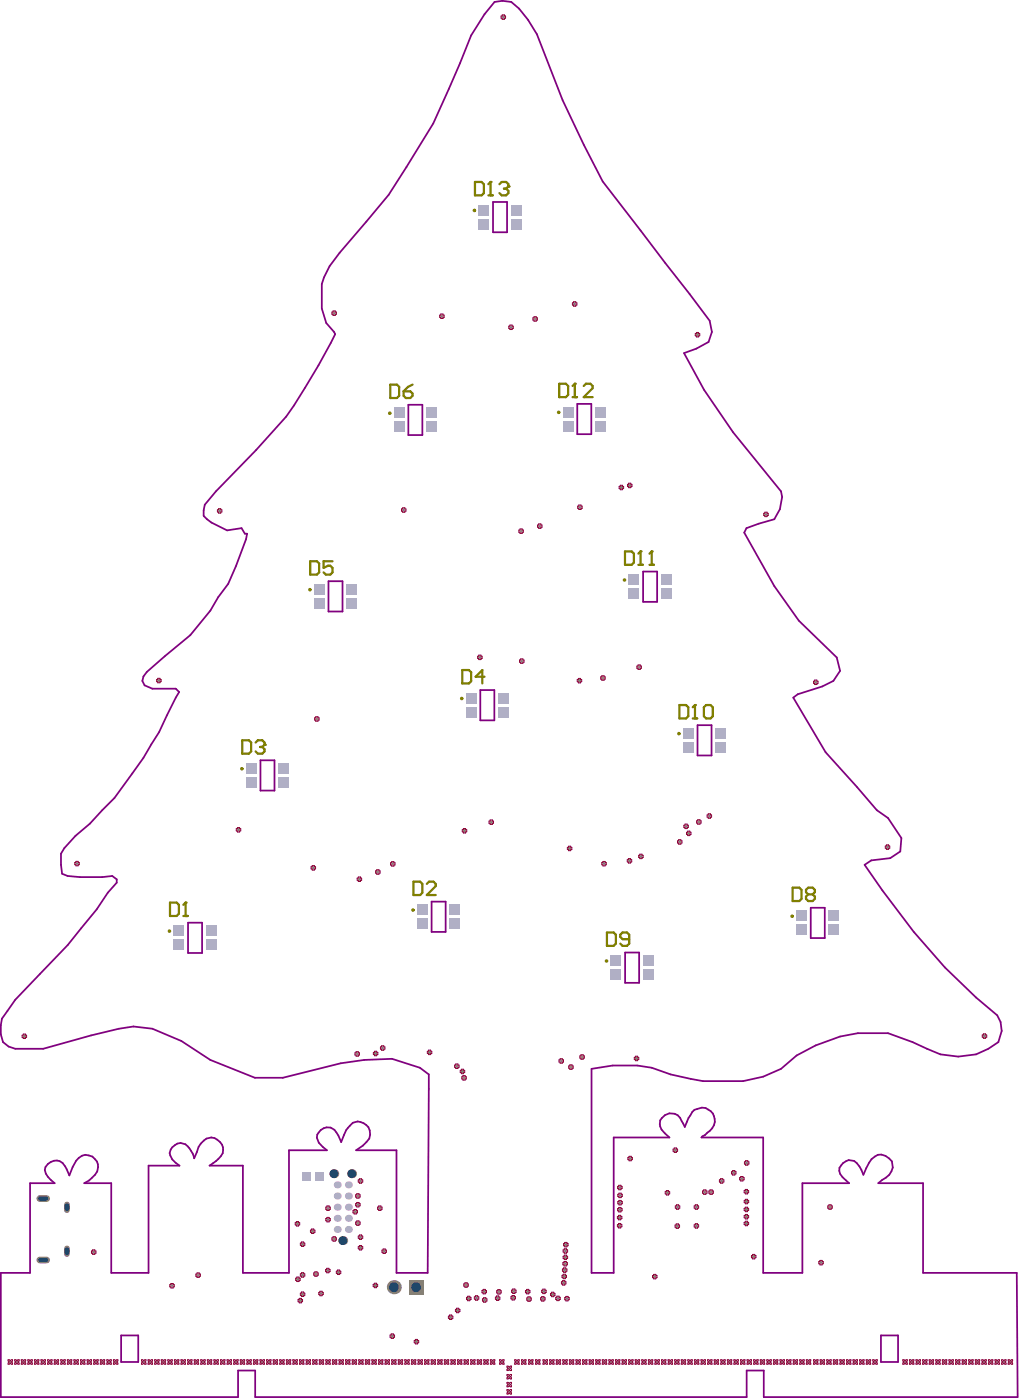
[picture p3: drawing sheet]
<svg xmlns="http://www.w3.org/2000/svg" width="387mm" height="531mm" viewBox="0 0 387 531" stroke-linecap="round" stroke-linejoin="round" font-family="sans-serif">
<g fill="none" stroke="#800080" stroke-width=".67">
<path d="M187.5 .7l2.9-.4 3.4 .4 3 2.6 3.3 4.2 3.4 5.5 9.7 24.9 8.1 17 7.2 13.9 40.5 52.9 .9 4.2-1.3 3.8-4.7 2.5-4.6 1.7 7.6 14 11 16 18.2 22.4 .4 2.2-.9 4.6-2.1 3.8-5.9 1.7-4.6 1.7-.9 1.7 11.4 20.3 9.3 13.1 14.4 13.9 1.2 5.1-2.5 3.8-4.2 2.1-9.3 3-1.7 1.3 12.3 20.7 19.4 22 4.2 2.9 5.1 7.6-.4 5.1-3.8 2.5-7.2 .9-2.6 1.7a260.3 260.3 0 0 0 42.3 50.3l8 6.8 1.3 2.5 .4 3.4-1.3 4.2a23.5 23.5 0 0 1-27 2.5l-5.5-2.5-9.3-3.4h-11.4l-6.8 1.3-9.2 3.4-7.2 3.8-5.9 5.1-6.8 2.9-7.6 1.7h-15.2l-12.3-2.5a45.9 45.9 0 0 0-30-2.1v77.3h8.4v-51.3h21.2l-1.8-1.6a4.1 4.1 0 0 1-1.8-4.4 4.1 4.1 0 0 1 3.6-3.2 4.1 4.1 0 0 1 4.6 3l1.2 2.2 1.4-3.4 .7-1a4.9 4.9 0 0 1 7.9-1.4 4.9 4.9 0 0 1-1.5 7.9l-2.2 1.9h23.4v51.3h14.9v-34h17.7a8.7 8.7 0 0 1-3.8-4.7 4 4 0 0 1 3.2-3.8 4 4 0 0 1 4.5 2.2l1.5 3.1a12.1 12.1 0 0 1 5.5-7.6 5.5 5.5 0 0 1 5.3 2.5 5.7 5.7 0 0 1-3.8 7.1l-1.4 1.2h17v34h35.5l.3 47.1h-96.2v-10h-6.5v10h-186.3v-10h-6.5v10h-89.9v-47.1h11.1v-34h9.3a8.3 8.3 0 0 1-3.7-5 4.2 4.2 0 0 1 4-3.6 4.2 4.2 0 0 1 4.3 3.3l1 2.4 1.2-3.2a6.5 6.5 0 0 1 4.9-4.7 4.6 4.6 0 0 1 4.7 3.4 4.6 4.6 0 0 1-2.2 5.3l-1.1 1.1-1.9 1h10.3v34h14.1v-40.6h11.7a6.7 6.7 0 0 1-3.7-4.8 4.1 4.1 0 0 1 3.7-3.8 4.1 4.1 0 0 1 4.4 2.9l1.2 2.9 1-2.4a6.8 6.8 0 0 1 5.5-5.5 4.5 4.5 0 0 1 4.2 3.1 4.5 4.5 0 0 1-1.5 5l-3.4 2.6h12.7v40.6h17.4v-46.5h14.4l-1.6-1.3a3.9 3.9 0 0 1-1-6.1 3.9 3.9 0 0 1 6.2 .7l1.8 3.6 1.1-2.7a10.9 10.9 0 0 1 3.3-4.6 4.5 4.5 0 0 1 5.7 1.5 4.5 4.5 0 0 1-.5 5.8l-1.3 1.4-2.6 1.7h15.3v46.5h11.8l.4-75.2-3.3-2.6-10.6-3.4-10.6 .5-8.8 1.2-22 5.5h-10.6l-16.9-6.7-11-7.2-10.9-4.7-7.2-.8-5.5 .8-10.6 2.6-18.1 5h-10.6l-2.5-.8-2.2-1.7-.8-3v-3.3l.4-2.6 5.1-7.2 19.9-20.7 10.9-13.5 4.3-6.4 3.3-3.8v-1.2l-1.6-1.3-3.9 .4h-8.4l-4.6-.4-2.2-.8-.4-3.4v-4.2l1.3-2.2 4.2-4.6 5.5-4.7 9.3-9.7 11-15.2 5.9-9.7 7.6-15.3-1.3-1.2h-8.8l-3-1.3-.8-1.7 .4-1.7 1.2-1.7 16.5-13.9 7.6-9.3 3-5.1 3.8-5.1 2.9-6.7 3.9-10.2 .4-2.1h-.9l-1.2-2.1-5.5 .8-5.9-2.9-3-2.6v-2.1l.4-2.1 4.2-5.1 15.3-15.6 11.4-12.7a273.2 273.2 0 0 0 18.6-31.3l-.5-.8-2.9-3.4-1.7-5.5v-9.3l.8-2.5 2.1-4.3 3.8-5 18.6-22 6.8-10.6 10.1-16.5 10.2-22.8 4.2-10.6 5.1-8zM186.9 76.6h5.3v11.5h-5.3zM154.8 153.5h5.3v11.5h-5.3zM218.8 153.2h5.3v11.5h-5.3zM243.8 216.8h5.3v11.4h-5.3zM124.5 220.4h5.3v11.5h-5.3zM182.1 261.7h5.3v11.5h-5.3zM264.4 275h5.3v11.5h-5.3zM98.7 288.3h5.4v11.5h-5.4zM71.3 349.9h5.3v11.5h-5.3zM163.6 341.9h5.3v11.5h-5.3zM307.3 344.3h5.3v11.4h-5.3z"/>
<path d="M237 361.2h5.3v11.5h-5.3zM45.9 506.4h6.5v10.1h-6.5zM333.9 506.4h6.5v10.1h-6.5z"/>
</g>
<g fill="none" stroke="#808080" stroke-width=".42">
<path d="M190.3 6.5h1M190.8 6v1M126.2 118.8h1M126.7 118.3v1M167 119.9h1M167.5 119.4v1M217.3 115.3h1M217.8 114.8v1M193.2 124.1h1M193.7 123.6v1M202.4 121h1M202.9 120.5v1"/>
<path d="M263.9 126.9h1M264.4 126.4v1M82.8 193.8h1M83.3 193.3v1M152.5 193.4h1M153 192.9v1M204.1 199.5h1M204.6 199v1M219.3 192.4h1M219.8 191.9v1M235 184.9h1M235.5 184.4v1"/>
<path d="M238.2 184.1h1M238.7 183.6v1M289.9 195.1h.9M290.4 194.6v1M197 201.4h1M197.5 200.9v1M59.7 258.1h1M60.2 257.6v1M181.4 249.3h1M181.9 248.8v1M197.3 250.7h1M197.8 250.2v1"/>
<path d="M219.2 258.1h1M219.7 257.6v1M228.1 257.1h1M228.6 256.6v1M241.8 253h1M242.3 252.5v1M308.7 258.8h1M309.2 258.3v1M119.6 272.7h1M120.1 272.2v1M89.9 314.7h1M90.4 314.2v1"/>
<path d="M175.6 315h1M176.1 314.5v1M185.7 311.8h1M186.2 311.3v1M257.2 319.3h1M257.7 318.8v1M259.6 313.4h1M260.1 312.9v1M260.6 316h1M261.1 315.5v1M264.4 311.7h1M264.9 311.2v1"/>
<path d="M268.4 309.5h1M268.9 309v1M28.7 327.5h1M29.2 327v1M118.3 329.1h1M118.8 328.6v1M135.7 333.4h1M136.2 332.9v1M142.7 330.7h1M143.2 330.2v1M148.4 327.6h1M148.9 327.1v1"/>
<path d="M215.4 321.8h1M215.9 321.3v1M228.5 327.5h1M229 327v1M238.1 326.5h1M238.6 326v1M242.4 324.8h1M242.9 324.3v1M335.9 321.3h1M336.4 320.8v1M8.7 393h1M9.2 392.5v1"/>
<path d="M134.9 399.7h1M135.4 399.2v1M141.9 399.5h1M142.4 399v1M144.6 397.4h1M145.1 396.9v1M162.3 399.1h1M162.8 398.6v1M372.7 392.9h1M373.2 392.4v1M172.7 404.4h1M173.2 403.9v1"/>
<path d="M174.8 406.3h1M175.3 405.8v1M175.4 408.8h1M175.9 408.3v1M212.3 402.4h1M212.8 401.9v1M215.9 404.7h1M216.4 404.2v1M220.2 400.9h1M220.7 400.4v1M240.8 401.4h1M241.3 400.9v1"/>
<path d="M238.4 439.4h1M238.9 438.9v1M255.5 436.2h1M256 435.7v1M16 454.5h.8M16.4 454.1v.9M24.9 457.9h.9M25.4 457.4v.9M123.8 458.2h1M124.3 457.7v1M125.7 445.1h1.7M126.6 444.3v1.6"/>
<path d="M132.5 445.1h1.7M133.3 444.3v1.6M134.2 459.5h1M134.7 459v1M135.2 456.9h1M135.2 453.5h1M135.7 453v1M135.7 456.4v1M136.2 447.9h1M136.7 447.4v1M143.5 458.2h1M144 457.7v1"/>
<path d="M234.5 450.3h1M234.5 458.8h1M234.5 453.3h1M234.5 456.1h1M235 449.8v1M235 458.3v1M235 452.8v1M235 455.6v1M252.5 452.3h1M253 451.8v1M256.3 457.8h1M256.8 457.3v1"/>
<path d="M263.5 457.8h1M264 457.3v1M266.6 452.1h1M267.1 451.6v1M269.1 452.1h1M269.6 451.6v1M273.1 447.8h1M273.6 447.4v.9M277.6 444.8h1M278.1 444.3v1M280.7 447h1M281.2 446.5v1"/>
<path d="M282.4 458.7h1M282.4 451.9h1M282.4 455.7h1M282.5 441h1M282.9 451.4v1M282.9 458.2v1M282.9 455.2v1M283 440.5v1M314.1 457.8h1M314.6 457.3v1M16 477.8h.8M16.4 477.4v.9"/>
<path d="M24.9 474.5h.9M25.4 474.1v.9M35 474.8h1M35.5 474.3v1M112.3 464.1h1M112.8 463.6v1M114.2 471.8h1M114.7 471.3v1M118 466.9h1M118.5 466.4v1M123.8 462.5h1M124.3 462v1"/>
<path d="M126.2 469.9h1M126.7 469.4v1M129.1 470.5h1.7M129.9 469.7v1.6M135.2 463.9h1M135.7 463.4v1M136.2 473.2h1M136.2 469.2h1M136.7 468.7v1M136.7 472.7v1M145.1 474.5h1M145.6 474v1"/>
<path d="M213.7 479.3h1M213.8 476.8h1M213.8 474.4h1M214 472h1M214.2 478.8v1M214.3 473.9v1M214.3 476.3v1M214.5 471.5v1M234.4 461.7h1M234.4 464.8h1M234.9 461.2v1M234.9 464.3v1"/>
<path d="M256.3 465h.9M256.8 464.5v1M263.5 464.9h1M264 464.4v1M282.4 464h1M282.4 461.4h1M282.9 460.9v1M282.9 463.5v1M285.2 476.6h1M285.7 476.1v1M310.7 478.8h1M311.2 478.3v1"/>
<path d="M64.7 487.6h1M65.2 487.1v1M74.6 483.6h1M75.1 483.1v1M112.4 485.2h1M112.9 484.7v1M113.3 493.2h1M113.8 492.7v1M114.2 490.8h1M114.2 483.5h1M114.7 483v1M114.7 490.3v1"/>
<path d="M119.3 483.2h1M119.8 482.7v1M121.2 490.5h1M121.7 490v1M123.8 481.8h1M124.3 481.3v1M127.8 482.5h1M128.3 482v1M141.8 487.5h1M142.3 487v1M148.4 488.2h1.8M149.3 487.2v1.9"/>
<path d="M156.8 488.2h1.9M157.7 487.2v1.9M170.3 499.6h1M170.8 499.1v1M173 497h1M173.5 496.5v1M176.2 487.3h1M176.7 486.8v1M177.2 492.4h1M177.7 491.9v1M180.2 492.2h.9M180.7 491.7v1"/>
<path d="M183.1 489.8h1M183.2 493h1M183.6 489.3v1M183.7 492.5v1M188.1 492.3h1M188.6 489.9h1M188.6 491.8v1M189.1 489.4v1M194 492.2h1M194.3 489.7h1M194.5 491.7v1M194.8 489.2v1"/>
<path d="M199.5 489.8h1M200 489.3v1M200 492.7h1M200.5 492.2v1M205.3 492.6h1M205.7 489.7h1M205.8 492.1v1M206.2 489.2v1M209 490.9h1M209.5 490.4v1M211 492.4h1M211.5 491.9v1"/>
<path d="M213.2 486.5h1M213.4 484.1h1M213.5 481.7h1M213.7 486v1M213.9 483.6v1M214 481.2v1M214.4 492.5h1M214.9 492v1M247.7 484.1h1M248.2 483.6v1M3.2 516.5h1.5M3.9 515.8v1.5"/>
<path d="M5.7 516.5h1.5M6.4 515.8v1.5M8.2 516.5h1.5M8.9 515.8v1.5M10.7 516.5h1.4M11.4 515.8v1.5M13.1 516.5h1.5M13.9 515.8v1.5M15.6 516.5h1.5M16.4 515.8v1.5M18.1 516.5h1.5M18.9 515.8v1.5"/>
<path d="M20.6 516.5h1.5M21.4 515.8v1.5M23.1 516.5h1.5M23.9 515.8v1.5M25.6 516.5h1.5M26.4 515.8v1.5M28.1 516.5h1.5M28.9 515.8v1.5M30.6 516.5h1.5M31.4 515.8v1.5M33.1 516.5h1.5M33.9 515.8v1.5"/>
<path d="M35.6 516.5h1.5M36.4 515.8v1.5M38.1 516.5h1.5M38.8 515.8v1.5M40.6 516.5h1.5M41.3 515.8v1.5M43.1 516.5h1.5M43.8 515.8v1.5M53.7 516.5h1.5M54.5 515.8v1.5M56.2 516.5h1.5M57 515.8v1.5"/>
<path d="M58.7 516.5h1.5M59.5 515.8v1.5M61.2 516.5h1.5M62 515.8v1.5M63.7 516.5h1.5M64.5 515.8v1.5M66.2 516.5h1.5M67 515.8v1.5M68.7 516.5h1.5M69.5 515.8v1.5M71.2 516.5h1.5M71.9 515.8v1.5"/>
<path d="M73.7 516.5h1.5M74.4 515.8v1.5M76.2 516.5h1.5M76.9 515.8v1.5M78.7 516.5h1.5M79.4 515.8v1.5M81.2 516.5h1.5M81.9 515.8v1.5M83.7 516.5h1.5M84.4 515.8v1.5M86.2 516.5h1.5M86.9 515.8v1.5"/>
<path d="M88.7 516.5h1.5M89.4 515.8v1.5M91.2 516.5h1.5M91.9 515.8v1.5M93.7 516.5h1.5M94.4 515.8v1.5M96.1 516.5h1.5M96.9 515.8v1.5M98.6 516.5h1.5M99.4 515.8v1.5M101.1 516.5h1.5M101.9 515.8v1.5"/>
<path d="M103.6 516.5h1.5M104.4 515.8v1.5M106.1 516.5h1.5M106.9 515.8v1.5M108.6 516.5h1.5M109.4 515.8v1.5M111.1 516.5h1.5M111.9 515.8v1.5M113.6 516.5h1.5M114.4 515.8v1.5M116.1 516.5h1.5M116.9 515.8v1.5"/>
<path d="M118.6 516.5h1.5M119.4 515.8v1.5M121.1 516.5h1.5M121.8 515.8v1.5M123.6 516.5h1.5M124.3 515.8v1.5M126.1 516.5h1.5M126.8 515.8v1.5M128.6 516.5h1.5M129.3 515.8v1.5M131.1 516.5h1.5M131.8 515.8v1.5"/>
<path d="M133.6 516.5h1.5M134.3 515.8v1.5M136.1 516.5h1.5M136.8 515.8v1.5M138.6 516.5h1.5M139.3 515.8v1.5M141.1 516.5h1.5M141.8 515.8v1.5M143.6 516.5h1.5M144.3 515.8v1.5M146.1 516.5h1.4M146.8 515.8v1.5"/>
<path d="M148.2 506.7h1M148.5 516.5h1.5M148.7 506.2v1M149.3 515.8v1.5M151 516.5h1.5M151.8 515.8v1.5M153.5 516.5h1.5M154.3 515.8v1.5M156 516.5h1.5M156.8 515.8v1.5M157.4 508.8h1M157.9 508.3v1"/>
<path d="M158.5 516.5h1.5M159.3 515.8v1.5M161 516.5h1.5M161.8 515.8v1.5M163.5 516.5h1.5M164.3 515.8v1.5M166 516.5h1.5M166.8 515.8v1.5M168.5 516.5h1.5M169.3 515.8v1.5M171 516.5h1.5M171.8 515.8v1.5"/>
<path d="M173.5 516.5h1.5M174.2 515.8v1.5M176 516.5h1.5M176.7 515.8v1.5M178.5 516.5h1.5M179.2 515.8v1.5M181 516.5h1.5M181.7 515.8v1.5M183.5 516.5h1.5M184.2 515.8v1.5M186 516.5h1.5M186.7 515.8v1.5"/>
<path d="M189.5 516.5h1.5M190.2 515.8v1.5M192.3 518.9h1.5M193 518.2v1.5M195.2 516.5h1.5M196 515.8v1.5M197.8 516.5h1.5M198.5 515.8v1.5M200.4 516.5h1.5M201.2 515.8v1.5M203.1 516.5h1.5M203.9 515.8v1.5"/>
<path d="M205.9 516.5h1.5M206.7 515.8v1.5M208.4 516.5h1.5M209.2 515.8v1.5M210.9 516.5h1.5M211.7 515.8v1.5M213.4 516.5h1.5M214.2 515.8v1.5M215.9 516.5h1.5M216.7 515.8v1.5M218.4 516.5h1.5M219.2 515.8v1.5"/>
<path d="M220.9 516.5h1.5M221.7 515.8v1.5M223.4 516.5h1.5M224.1 515.8v1.5M225.9 516.5h1.5M226.6 515.8v1.5M228.4 516.5h1.5M229.1 515.8v1.5M230.9 516.5h1.5M231.6 515.8v1.5M233.4 516.5h1.5M234.1 515.8v1.5"/>
<path d="M235.9 516.5h1.5M236.6 515.8v1.5M238.4 516.5h1.5M239.1 515.8v1.5M240.9 516.5h1.5M241.6 515.8v1.5M243.4 516.5h1.5M244.1 515.8v1.5M245.9 516.5h1.5M246.6 515.8v1.5M248.4 516.5h1.4M249.1 515.8v1.5"/>
<path d="M250.8 516.5h1.5M251.6 515.8v1.5M253.3 516.5h1.5M254.1 515.8v1.5M255.8 516.5h1.5M256.6 515.8v1.5M258.3 516.5h1.5M259.1 515.8v1.5M260.8 516.5h1.5M261.6 515.8v1.5M263.3 516.5h1.5M264.1 515.8v1.5"/>
<path d="M265.8 516.5h1.5M266.6 515.8v1.5M268.3 516.5h1.5M269.1 515.8v1.5M270.8 516.5h1.5M271.6 515.8v1.5M273.3 516.5h1.5M274.1 515.8v1.5M275.8 516.5h1.5M276.5 515.8v1.5M278.3 516.5h1.5M279 515.8v1.5"/>
<path d="M280.8 516.5h1.5M281.5 515.8v1.5M283.3 516.5h1.5M284 515.8v1.5M285.8 516.5h1.5M286.5 515.8v1.5M288.3 516.5h1.5M289 515.8v1.5M290.8 516.5h1.5M291.5 515.8v1.5M293.3 516.5h1.5M294 515.8v1.5"/>
<path d="M295.8 516.5h1.5M296.5 515.8v1.5M298.3 516.5h1.4M299 515.8v1.5M300.7 516.5h1.5M301.5 515.8v1.5M303.2 516.5h1.5M304 515.8v1.5M305.7 516.5h1.5M306.5 515.8v1.5M308.5 516.5h1.5M309.2 515.8v1.5"/>
<path d="M311 516.5h1.5M311.7 515.8v1.5M313.5 516.5h1.5M314.2 515.8v1.5M316 516.5h1.5M316.7 515.8v1.5M318.5 516.5h1.5M319.2 515.8v1.5M321 516.5h1.5M321.7 515.8v1.5M323.5 516.5h1.5M324.2 515.8v1.5"/>
<path d="M325.9 516.5h1.5M326.7 515.8v1.5M328.4 516.5h1.5M329.2 515.8v1.5M330.9 516.5h1.5M331.7 515.8v1.5M342.3 516.5h1.5M343.1 515.8v1.5M344.8 516.5h1.5M345.6 515.8v1.5M347.3 516.5h1.5M348.1 515.8v1.5"/>
<path d="M349.8 516.5h1.5M350.6 515.8v1.5M352.3 516.5h1.5M353.1 515.8v1.5M354.8 516.5h1.5M355.6 515.8v1.5M357.3 516.5h1.5M358.1 515.8v1.5M359.8 516.5h1.5M360.5 515.8v1.5M362.3 516.5h1.5M363 515.8v1.5"/>
<path d="M364.8 516.5h1.5M365.5 515.8v1.5M367.3 516.5h1.5M368 515.8v1.5M369.8 516.5h1.5M370.5 515.8v1.5M372.3 516.5h1.5M373 515.8v1.5M374.8 516.5h1.5M375.5 515.8v1.5M377.3 516.5h1.5M378 515.8v1.5"/>
<path d="M379.8 516.5h1.5M380.5 515.8v1.5M382.3 516.5h1.5M383 515.8v1.5M192.3 527.8h1.5M192.3 525.1h1.5M192.3 522.1h1.5M193 521.3v1.5M193 524.3v1.5M193 527.1v1.5"/>
</g>
<g fill="none" stroke="#8d0034" stroke-width=".38">
<path d="M190.4 5.6h.8v.5h.4v.8h-.4v.4h-.8v-.4h-.4v-.8h.4zM126.3 117.9h.8v.4h.4v.9h-.4v.4h-.8v-.4h-.5v-.9h.5zM167.1 119.1h.8v.4h.5v.9h-.5v.4h-.8v-.4h-.4v-.9h.4zM217.4 114.4h.8v.5h.5v.8h-.5v.4h-.8v-.4h-.4v-.8h.4zM193.3 123.3h.8v.4h.5v.8h-.5v.5h-.8v-.5h-.4v-.8h.4zM202.4 120.1h.9v.4h.4v.9h-.4v.4h-.9v-.4h-.4v-.9h.4zM264 126.1h.8v.4h.4v.8h-.4v.5h-.8v-.5h-.4v-.8h.4zM82.8 192.9h.9v.4h.4v.9h-.4v.4h-.9v-.4h-.4v-.9h.4zM152.6 192.6h.9v.4h.4v.8h-.4v.5h-.9v-.5h-.4v-.8h.4zM204.2 198.7h.8v.4h.4v.9h-.4v.4h-.8v-.4h-.4v-.9h.4zM219.4 191.5h.8v.4h.5v.9h-.5v.4h-.8v-.4h-.4v-.9h.4zM235.1 184h.9v.5h.4v.8h-.4v.4h-.9v-.4h-.4v-.8h.4z"/>
<path d="M238.3 183.3h.8v.4h.4v.8h-.4v.4h-.8v-.4h-.4v-.8h.4zM289.9 194.2h.9v.5h.4v.8h-.4v.4h-.9v-.4h-.4v-.8h.4zM197.1 200.6h.9v.4h.4v.9h-.4v.4h-.9v-.4h-.4v-.9h.4zM59.8 257.2h.8v.5h.5v.8h-.5v.4h-.8v-.4h-.4v-.8h.4zM181.5 248.5h.8v.4h.4v.8h-.4v.4h-.8v-.4h-.4v-.8h.4zM197.4 249.9h.8v.4h.4v.8h-.4v.5h-.8v-.5h-.5v-.8h.5zM219.2 257.3h.9v.4h.4v.8h-.4v.5h-.9v-.5h-.4v-.8h.4zM228.1 256.3h.9v.4h.4v.8h-.4v.5h-.9v-.5h-.4v-.8h.4zM241.9 252.2h.8v.4h.4v.8h-.4v.5h-.8v-.5h-.5v-.8h.5zM308.8 257.9h.9v.4h.4v.9h-.4v.4h-.9v-.4h-.4v-.9h.4zM119.7 271.8h.8v.4h.4v.9h-.4v.4h-.8v-.4h-.4v-.9h.4zM90 313.8h.8v.5h.5v.8h-.5v.4h-.8v-.4h-.4v-.8h.4z"/>
<path d="M175.7 314.2h.8v.4h.4v.9h-.4v.4h-.8v-.4h-.5v-.9h.5zM185.8 311h.8v.4h.5v.8h-.5v.4h-.8v-.4h-.4v-.8h.4zM257.2 318.4h.9v.5h.4v.8h-.4v.4h-.9v-.4h-.4v-.8h.4zM259.7 312.5h.8v.5h.4v.8h-.4v.4h-.8v-.4h-.5v-.8h.5zM260.7 315.2h.8v.4h.4v.9h-.4v.4h-.8v-.4h-.5v-.9h.5zM264.5 310.9h.8v.4h.4v.8h-.4v.5h-.8v-.5h-.4v-.8h.4zM268.5 308.6h.8v.4h.4v.9h-.4v.4h-.8v-.4h-.5v-.9h.5zM28.8 326.7h.8v.4h.4v.8h-.4v.4h-.8v-.4h-.4v-.8h.4zM118.3 328.3h.9v.4h.4v.8h-.4v.5h-.9v-.5h-.4v-.8h.4zM135.8 332.6h.9v.4h.4v.9h-.4v.4h-.9v-.4h-.4v-.9h.4zM142.8 329.9h.8v.4h.5v.8h-.5v.4h-.8v-.4h-.4v-.8h.4zM148.5 326.8h.8v.4h.4v.8h-.4v.5h-.8v-.5h-.5v-.8h.5z"/>
<path d="M215.5 320.9h.8v.4h.5v.9h-.5v.4h-.8v-.4h-.4v-.9h.4zM228.5 326.7h.9v.4h.4v.9h-.4v.4h-.9v-.4h-.4v-.9h.4zM238.2 325.6h.8v.4h.5v.9h-.5v.4h-.8v-.4h-.4v-.9h.4zM242.5 323.9h.9v.5h.4v.8h-.4v.4h-.9v-.4h-.4v-.8h.4zM336 320.4h.8v.4h.5v.9h-.5v.4h-.8v-.4h-.4v-.9h.4zM8.8 392.2h.9v.4h.4v.8h-.4v.4h-.9v-.4h-.4v-.8h.4zM135 398.8h.8v.5h.5v.8h-.5v.4h-.8v-.4h-.4v-.8h.4zM142 398.7h.8v.4h.4v.8h-.4v.5h-.8v-.5h-.5v-.8h.5zM144.6 396.6h.9v.4h.4v.9h-.4v.4h-.9v-.4h-.4v-.9h.4zM162.4 398.3h.9v.4h.4v.8h-.4v.4h-.9v-.4h-.4v-.8h.4zM372.8 392.1h.8v.4h.4v.8h-.4v.5h-.8v-.5h-.5v-.8h.5zM172.7 403.5h.9v.4h.4v.9h-.4v.4h-.9v-.4h-.4v-.9h.4z"/>
<path d="M174.9 405.5h.8v.4h.5v.9h-.5v.4h-.8v-.4h-.4v-.9h.4zM175.5 407.9h.8v.4h.5v.9h-.5v.4h-.8v-.4h-.4v-.9h.4zM212.3 401.5h.9v.4h.4v.9h-.4v.4h-.9v-.4h-.4v-.9h.4zM216 403.8h.8v.5h.5v.8h-.5v.4h-.8v-.4h-.4v-.8h.4zM220.2 400h.9v.4h.4v.9h-.4v.4h-.9v-.4h-.4v-.9h.4zM240.9 400.6h.8v.4h.4v.8h-.4v.5h-.8v-.5h-.5v-.8h.5zM238.4 438.5h.9v.4h.4v.9h-.4v.4h-.9v-.4h-.4v-.9h.4zM255.6 435.4h.8v.4h.4v.8h-.4v.4h-.8v-.4h-.4v-.8h.4zM15.5 453.7h1.7v1.7h-1.7zM123.9 457.4h.9v.4h.4v.8h-.4v.4h-.9v-.4h-.4v-.8h.4zM125.7 444.3l.9 .4 .8-.4-.4 .8 .4 .9-.8-.5-.9 .5 .5-.9zM132.5 444.3l.8 .4 .9-.4-.5 .8 .5 .9-.9-.5-.8 .5 .4-.9z"/>
<path d="M134.2 458.7h.9v.4h.4v.9h-.4v.4h-.9v-.4h-.4v-.9h.4zM135.2 456h.9v.4h.4v.9h-.4v.4h-.9v-.4h-.4v-.9h.4zM135.2 452.7h.9v.4h.4v.9h-.4v.4h-.9v-.4h-.4v-.9h.4zM136.2 447h.9v.5h.4v.8h-.4v.4h-.9v-.4h-.4v-.8h.4zM143.5 457.4h.9v.4h.4v.8h-.4v.4h-.9v-.4h-.4v-.8h.4zM234.5 449.5h.9v.4h.4v.9h-.4v.4h-.9v-.4h-.4v-.9h.4zM234.5 457.9h.9v.4h.4v.9h-.4v.4h-.9v-.4h-.4v-.9h.4zM234.6 455.2h.9v.5h.4v.8h-.4v.4h-.9v-.4h-.4v-.8h.4zM234.6 452.5h.9v.4h.4v.9h-.4v.4h-.9v-.4h-.4v-.9h.4zM252.6 451.5h.8v.4h.5v.9h-.5v.4h-.8v-.4h-.4v-.9h.4zM256.4 456.9h.9v.4h.4v.9h-.4v.4h-.9v-.4h-.4v-.9h.4zM263.6 456.9h.8v.4h.4v.9h-.4v.4h-.8v-.4h-.5v-.9h.5z"/>
<path d="M266.7 451.2h.9v.5h.4v.8h-.4v.4h-.9v-.4h-.4v-.8h.4zM269.1 451.2h.9v.5h.4v.8h-.4v.4h-.9v-.4h-.4v-.8h.4zM273.1 447h.9v.4h.4v.9h-.4v.4h-.9v-.4h-.4v-.9h.4zM277.7 443.9h.8v.4h.5v.9h-.5v.4h-.8v-.4h-.4v-.9h.4zM280.8 446.2h.8v.4h.4v.8h-.4v.5h-.8v-.5h-.4v-.8h.4zM282.5 457.8h.9v.4h.4v.9h-.4v.4h-.9v-.4h-.4v-.9h.4zM282.5 451.1h.9v.4h.4v.8h-.4v.5h-.9v-.5h-.4v-.8h.4zM282.5 454.8h.9v.5h.4v.8h-.4v.4h-.9v-.4h-.4v-.8h.4zM282.6 440.2h.9v.4h.4v.8h-.4v.5h-.9v-.5h-.4v-.8h.4zM314.2 456.9h.9v.4h.4v.9h-.4v.4h-.9v-.4h-.4v-.9h.4zM15.5 477h1.7v1.7h-1.7zM35.1 474h.8v.4h.5v.9h-.5v.4h-.8v-.4h-.4v-.9h.4z"/>
<path d="M112.3 463.3h.9v.4h.4v.8h-.4v.5h-.9v-.5h-.4v-.8h.4zM114.3 471h.8v.4h.4v.9h-.4v.4h-.8v-.4h-.4v-.9h.4zM118.1 466.1h.8v.4h.5v.9h-.5v.4h-.8v-.4h-.4v-.9h.4zM123.9 461.7h.9v.4h.4v.9h-.4v.4h-.9v-.4h-.4v-.9h.4zM126.3 469h.8v.4h.4v.9h-.4v.4h-.8v-.4h-.5v-.9h.5zM129.1 469.6l.8 .5 .9-.5-.4 .9 .4 .8-.9-.4-.8 .4 .4-.8zM135.2 463h.9v.4h.4v.9h-.4v.4h-.9v-.4h-.4v-.9h.4zM136.2 472.3h.9v.5h.4v.8h-.4v.4h-.9v-.4h-.4v-.8h.4zM136.2 468.3h.9v.5h.4v.8h-.4v.4h-.9v-.4h-.4v-.8h.4zM145.2 473.7h.9v.4h.4v.8h-.4v.5h-.9v-.5h-.4v-.8h.4zM213.8 478.4h.9v.4h.4v.9h-.4v.4h-.9v-.4h-.4v-.9h.4zM213.9 473.6h.8v.4h.5v.8h-.5v.5h-.8v-.5h-.4v-.8h.4z"/>
<path d="M213.9 476h.8v.4h.5v.9h-.5v.4h-.8v-.4h-.4v-.9h.4zM214.1 471.2h.8v.4h.4v.8h-.4v.5h-.8v-.5h-.5v-.8h.5zM234.5 464h.8v.4h.4v.9h-.4v.4h-.8v-.4h-.5v-.9h.5zM234.5 460.9h.8v.4h.4v.9h-.4v.4h-.8v-.4h-.5v-.9h.5zM256.3 464.1h.9v.5h.4v.8h-.4v.4h-.9v-.4h-.4v-.8h.4zM263.6 464.1h.8v.4h.4v.8h-.4v.5h-.8v-.5h-.5v-.8h.5zM282.5 460.6h.9v.4h.4v.8h-.4v.5h-.9v-.5h-.4v-.8h.4zM282.5 463.1h.9v.5h.4v.8h-.4v.4h-.9v-.4h-.4v-.8h.4zM285.3 475.7h.8v.4h.4v.9h-.4v.4h-.8v-.4h-.5v-.9h.5zM310.8 478h.8v.4h.5v.9h-.5v.4h-.8v-.4h-.4v-.9h.4zM64.8 486.8h.8v.4h.5v.8h-.5v.4h-.8v-.4h-.4v-.8h.4zM74.7 482.7h.8v.5h.5v.8h-.5v.4h-.8v-.4h-.4v-.8h.4z"/>
<path d="M112.5 484.3h.8v.4h.5v.9h-.5v.4h-.8v-.4h-.4v-.9h.4zM113.4 492.4h.9v.4h.4v.9h-.4v.4h-.9v-.4h-.4v-.9h.4zM114.3 482.7h.8v.4h.4v.8h-.4v.4h-.8v-.4h-.4v-.8h.4zM114.3 490h.8v.4h.4v.8h-.4v.5h-.8v-.5h-.4v-.8h.4zM119.3 482.3h.9v.4h.4v.9h-.4v.4h-.9v-.4h-.4v-.9h.4zM121.3 489.7h.8v.4h.4v.9h-.4v.4h-.8v-.4h-.5v-.9h.5zM123.8 481h.9v.4h.4v.9h-.4v.4h-.9v-.4h-.4v-.9h.4zM127.9 481.7h.9v.4h.4v.8h-.4v.4h-.9v-.4h-.4v-.8h.4zM141.9 486.7h.8v.4h.5v.8h-.5v.4h-.8v-.4h-.4v-.8h.4zM148.5 487.7l.8-.4 .8 .4-.4 .5 .4 .4-.8 .4-.8-.4 .4-.4zM156.9 487.7l.8-.4 .9 .4-.4 .5 .4 .4-.9 .4-.8-.4 .4-.4zM170.4 498.7h.8v.4h.5v.9h-.5v.4h-.8v-.4h-.4v-.9h.4z"/>
<path d="M173.1 496.1h.8v.5h.4v.8h-.4v.4h-.8v-.4h-.5v-.8h.5zM176.2 486.5h.9v.4h.4v.9h-.4v.4h-.9v-.4h-.4v-.9h.4zM177.3 491.6h.8v.4h.4v.9h-.4v.4h-.8v-.4h-.5v-.9h.5zM180.2 491.4h.9v.4h.4v.9h-.4v.4h-.9v-.4h-.4v-.9h.4zM183.1 489h.9v.4h.4v.8h-.4v.5h-.9v-.5h-.4v-.8h.4zM183.3 492.1h.9v.5h.4v.8h-.4v.4h-.9v-.4h-.4v-.8h.4zM188.2 491.5h.9v.4h.4v.8h-.4v.5h-.9v-.5h-.4v-.8h.4zM188.7 489.1h.9v.4h.4v.8h-.4v.5h-.9v-.5h-.4v-.8h.4zM194.1 491.3h.9v.4h.4v.9h-.4v.4h-.9v-.4h-.4v-.9h.4zM194.3 488.8h.9v.5h.4v.8h-.4v.4h-.9v-.4h-.4v-.8h.4zM199.6 489h.9v.4h.4v.8h-.4v.5h-.9v-.5h-.4v-.8h.4zM200.1 491.8h.9v.4h.4v.9h-.4v.4h-.9v-.4h-.4v-.9h.4z"/>
<path d="M205.3 491.7h.9v.5h.4v.8h-.4v.4h-.9v-.4h-.4v-.8h.4zM205.8 488.9h.8v.4h.4v.9h-.4v.4h-.8v-.4h-.5v-.9h.5zM209.1 490.1h.8v.4h.5v.8h-.5v.5h-.8v-.5h-.4v-.8h.4zM211.1 491.6h.8v.4h.5v.8h-.5v.5h-.8v-.5h-.4v-.8h.4zM213.2 485.7h.9v.4h.4v.8h-.4v.4h-.9v-.4h-.4v-.8h.4zM213.5 483.2h.8v.5h.4v.8h-.4v.4h-.8v-.4h-.4v-.8h.4zM213.6 480.8h.9v.4h.4v.9h-.4v.4h-.9v-.4h-.4v-.9h.4zM214.5 491.6h.8v.5h.5v.8h-.5v.4h-.8v-.4h-.4v-.8h.4zM247.8 483.3h.8v.4h.4v.9h-.4v.4h-.8v-.4h-.5v-.9h.5zM3.1 515.7l.8 .4 .9-.4-.5 .8 .5 .9-.9-.5-.8 .5 .4-.9zM5.6 515.7l.8 .4 .9-.4-.5 .8 .5 .9-.9-.5-.8 .5 .4-.9zM8.1 515.7l.8 .4 .8-.4-.4 .8 .4 .9-.8-.5-.8 .5 .4-.9z"/>
<path d="M10.6 515.7l.8 .4 .8-.4-.4 .8 .4 .9-.8-.5-.8 .5 .4-.9zM13.1 515.7l.8 .4 .8-.4-.4 .8 .4 .9-.8-.5-.8 .5 .4-.9zM15.5 515.7l.9 .4 .8-.4-.4 .8 .4 .9-.8-.5-.9 .5 .5-.9zM18 515.7l.9 .4 .8-.4-.4 .8 .4 .9-.8-.5-.9 .5 .5-.9zM20.5 515.7l.9 .4 .8-.4-.4 .8 .4 .9-.8-.5-.9 .5 .5-.9zM23 515.7l.9 .4 .8-.4-.4 .8 .4 .9-.8-.5-.9 .5 .5-.9zM25.5 515.7l.9 .4 .8-.4-.4 .8 .4 .9-.8-.5-.9 .5 .4-.9zM28 515.7l.9 .4 .8-.4-.4 .8 .4 .9-.8-.5-.9 .5 .4-.9zM30.5 515.7l.9 .4 .8-.4-.4 .8 .4 .9-.8-.5-.9 .5 .4-.9zM33 515.7l.9 .4 .8-.4-.4 .8 .4 .9-.8-.5-.9 .5 .4-.9zM35.5 515.7l.9 .4 .8-.4-.4 .8 .4 .9-.8-.5-.9 .5 .4-.9zM38 515.7l.8 .4 .9-.4-.4 .8 .4 .9-.9-.5-.8 .5 .4-.9z"/>
<path d="M40.5 515.7l.8 .4 .9-.4-.4 .8 .4 .9-.9-.5-.8 .5 .4-.9zM43 515.7l.8 .4 .9-.4-.4 .8 .4 .9-.9-.5-.8 .5 .4-.9zM53.6 515.7l.9 .4 .8-.4-.4 .8 .4 .9-.8-.5-.9 .5 .5-.9zM56.1 515.7l.9 .4 .8-.4-.4 .8 .4 .9-.8-.5-.9 .5 .5-.9zM58.6 515.7l.9 .4 .8-.4-.4 .8 .4 .9-.8-.5-.9 .5 .4-.9zM61.1 515.7l.9 .4 .8-.4-.4 .8 .4 .9-.8-.5-.9 .5 .4-.9zM63.6 515.7l.9 .4 .8-.4-.4 .8 .4 .9-.8-.5-.9 .5 .4-.9zM66.1 515.7l.9 .4 .8-.4-.4 .8 .4 .9-.8-.5-.9 .5 .4-.9zM68.6 515.7l.9 .4 .8-.4-.4 .8 .4 .9-.8-.5-.9 .5 .4-.9zM71.1 515.7l.8 .4 .9-.4-.4 .8 .4 .9-.9-.5-.8 .5 .4-.9zM73.6 515.7l.8 .4 .9-.4-.4 .8 .4 .9-.9-.5-.8 .5 .4-.9zM76.1 515.7l.8 .4 .9-.4-.4 .8 .4 .9-.9-.5-.8 .5 .4-.9z"/>
<path d="M78.6 515.7l.8 .4 .9-.4-.4 .8 .4 .9-.9-.5-.8 .5 .4-.9zM81.1 515.7l.8 .4 .9-.4-.5 .8 .5 .9-.9-.5-.8 .5 .4-.9zM83.6 515.7l.8 .4 .9-.4-.5 .8 .5 .9-.9-.5-.8 .5 .4-.9zM86.1 515.7l.8 .4 .9-.4-.5 .8 .5 .9-.9-.5-.8 .5 .4-.9zM88.6 515.7l.8 .4 .9-.4-.5 .8 .5 .9-.9-.5-.8 .5 .4-.9zM91.1 515.7l.8 .4 .9-.4-.5 .8 .5 .9-.9-.5-.8 .5 .4-.9zM93.6 515.7l.8 .4 .8-.4-.4 .8 .4 .9-.8-.5-.8 .5 .4-.9zM96.1 515.7l.8 .4 .8-.4-.4 .8 .4 .9-.8-.5-.8 .5 .4-.9zM98.5 515.7l.9 .4 .8-.4-.4 .8 .4 .9-.8-.5-.9 .5 .5-.9zM101 515.7l.9 .4 .8-.4-.4 .8 .4 .9-.8-.5-.9 .5 .5-.9zM103.5 515.7l.9 .4 .8-.4-.4 .8 .4 .9-.8-.5-.9 .5 .5-.9zM106 515.7l.9 .4 .8-.4-.4 .8 .4 .9-.8-.5-.9 .5 .5-.9z"/>
<path d="M108.5 515.7l.9 .4 .8-.4-.4 .8 .4 .9-.8-.5-.9 .5 .5-.9zM111 515.7l.9 .4 .8-.4-.4 .8 .4 .9-.8-.5-.9 .5 .4-.9zM113.5 515.7l.9 .4 .8-.4-.4 .8 .4 .9-.8-.5-.9 .5 .4-.9zM116 515.7l.9 .4 .8-.4-.4 .8 .4 .9-.8-.5-.9 .5 .4-.9zM118.5 515.7l.9 .4 .8-.4-.4 .8 .4 .9-.8-.5-.9 .5 .4-.9zM121 515.7l.8 .4 .9-.4-.4 .8 .4 .9-.9-.5-.8 .5 .4-.9zM123.5 515.7l.8 .4 .9-.4-.4 .8 .4 .9-.9-.5-.8 .5 .4-.9zM126 515.7l.8 .4 .9-.4-.4 .8 .4 .9-.9-.5-.8 .5 .4-.9zM128.5 515.7l.8 .4 .9-.4-.4 .8 .4 .9-.9-.5-.8 .5 .4-.9zM131 515.7l.8 .4 .9-.4-.4 .8 .4 .9-.9-.5-.8 .5 .4-.9zM133.5 515.7l.8 .4 .9-.4-.5 .8 .5 .9-.9-.5-.8 .5 .4-.9zM136 515.7l.8 .4 .9-.4-.5 .8 .5 .9-.9-.5-.8 .5 .4-.9z"/>
<path d="M138.5 515.7l.8 .4 .9-.4-.5 .8 .5 .9-.9-.5-.8 .5 .4-.9zM141 515.7l.8 .4 .9-.4-.5 .8 .5 .9-.9-.5-.8 .5 .4-.9zM143.5 515.7l.8 .4 .8-.4-.4 .8 .4 .9-.8-.5-.8 .5 .4-.9zM146 515.7l.8 .4 .8-.4-.4 .8 .4 .9-.8-.5-.8 .5 .4-.9zM148.3 505.9h.8v.4h.5v.8h-.5v.5h-.8v-.5h-.4v-.8h.4zM148.5 515.7l.8 .4 .8-.4-.4 .8 .4 .9-.8-.5-.8 .5 .4-.9zM150.9 515.7l.9 .4 .8-.4-.4 .8 .4 .9-.8-.5-.9 .5 .5-.9zM153.4 515.7l.9 .4 .8-.4-.4 .8 .4 .9-.8-.5-.9 .5 .5-.9zM155.9 515.7l.9 .4 .8-.4-.4 .8 .4 .9-.8-.5-.9 .5 .5-.9zM157.4 508h.9v.4h.4v.8h-.4v.4h-.9v-.4h-.4v-.8h.4zM158.4 515.7l.9 .4 .8-.4-.4 .8 .4 .9-.8-.5-.9 .5 .5-.9zM160.9 515.7l.9 .4 .8-.4-.4 .8 .4 .9-.8-.5-.9 .5 .4-.9z"/>
<path d="M163.4 515.7l.9 .4 .8-.4-.4 .8 .4 .9-.8-.5-.9 .5 .4-.9zM165.9 515.7l.9 .4 .8-.4-.4 .8 .4 .9-.8-.5-.9 .5 .4-.9zM168.4 515.7l.9 .4 .8-.4-.4 .8 .4 .9-.8-.5-.9 .5 .4-.9zM170.9 515.7l.9 .4 .8-.4-.4 .8 .4 .9-.8-.5-.9 .5 .4-.9zM173.4 515.7l.8 .4 .9-.4-.4 .8 .4 .9-.9-.5-.8 .5 .4-.9zM175.9 515.7l.8 .4 .9-.4-.4 .8 .4 .9-.9-.5-.8 .5 .4-.9zM178.4 515.7l.8 .4 .9-.4-.4 .8 .4 .9-.9-.5-.8 .5 .4-.9zM180.9 515.7l.8 .4 .9-.4-.4 .8 .4 .9-.9-.5-.8 .5 .4-.9zM183.4 515.7l.8 .4 .9-.4-.5 .8 .5 .9-.9-.5-.8 .5 .4-.9zM185.9 515.7l.8 .4 .9-.4-.5 .8 .5 .9-.9-.5-.8 .5 .4-.9zM189.4 515.7l.8 .4 .9-.4-.5 .8 .5 .9-.9-.5-.8 .5 .4-.9zM192.2 518.1l.8 .4 .9-.4-.4 .8 .4 .9-.9-.5-.8 .5 .4-.9z"/>
<path d="M195.1 515.7l.9 .4 .8-.4-.4 .8 .4 .9-.8-.5-.9 .5 .4-.9zM197.7 515.7l.8 .4 .9-.4-.4 .8 .4 .9-.9-.5-.8 .5 .4-.9zM200.3 515.7l.9 .4 .8-.4-.4 .8 .4 .9-.8-.5-.9 .5 .5-.9zM203 515.7l.9 .4 .8-.4-.4 .8 .4 .9-.8-.5-.9 .5 .4-.9zM205.8 515.7l.9 .4 .8-.4-.4 .8 .4 .9-.8-.5-.9 .5 .5-.9zM208.3 515.7l.9 .4 .8-.4-.4 .8 .4 .9-.8-.5-.9 .5 .5-.9zM210.8 515.7l.9 .4 .8-.4-.4 .8 .4 .9-.8-.5-.9 .5 .5-.9zM213.3 515.7l.9 .4 .8-.4-.4 .8 .4 .9-.8-.5-.9 .5 .4-.9zM215.8 515.7l.9 .4 .8-.4-.4 .8 .4 .9-.8-.5-.9 .5 .4-.9zM218.3 515.7l.9 .4 .8-.4-.4 .8 .4 .9-.8-.5-.9 .5 .4-.9zM220.8 515.7l.9 .4 .8-.4-.4 .8 .4 .9-.8-.5-.9 .5 .4-.9zM223.3 515.7l.8 .4 .9-.4-.4 .8 .4 .9-.9-.5-.8 .5 .4-.9z"/>
<path d="M225.8 515.7l.8 .4 .9-.4-.4 .8 .4 .9-.9-.5-.8 .5 .4-.9zM228.3 515.7l.8 .4 .9-.4-.4 .8 .4 .9-.9-.5-.8 .5 .4-.9zM230.8 515.7l.8 .4 .9-.4-.4 .8 .4 .9-.9-.5-.8 .5 .4-.9zM233.3 515.7l.8 .4 .9-.4-.4 .8 .4 .9-.9-.5-.8 .5 .4-.9zM235.8 515.7l.8 .4 .9-.4-.5 .8 .5 .9-.9-.5-.8 .5 .4-.9zM238.3 515.7l.8 .4 .9-.4-.5 .8 .5 .9-.9-.5-.8 .5 .4-.9zM240.8 515.7l.8 .4 .9-.4-.5 .8 .5 .9-.9-.5-.8 .5 .4-.9zM243.3 515.7l.8 .4 .9-.4-.5 .8 .5 .9-.9-.5-.8 .5 .4-.9zM245.8 515.7l.8 .4 .8-.4-.4 .8 .4 .9-.8-.5-.8 .5 .4-.9zM248.3 515.7l.8 .4 .8-.4-.4 .8 .4 .9-.8-.5-.8 .5 .4-.9zM250.7 515.7l.9 .4 .8-.4-.4 .8 .4 .9-.8-.5-.9 .5 .5-.9zM253.2 515.7l.9 .4 .8-.4-.4 .8 .4 .9-.8-.5-.9 .5 .5-.9z"/>
<path d="M255.7 515.7l.9 .4 .8-.4-.4 .8 .4 .9-.8-.5-.9 .5 .5-.9zM258.2 515.7l.9 .4 .8-.4-.4 .8 .4 .9-.8-.5-.9 .5 .5-.9zM260.7 515.7l.9 .4 .8-.4-.4 .8 .4 .9-.8-.5-.9 .5 .5-.9zM263.2 515.7l.9 .4 .8-.4-.4 .8 .4 .9-.8-.5-.9 .5 .4-.9zM265.7 515.7l.9 .4 .8-.4-.4 .8 .4 .9-.8-.5-.9 .5 .4-.9zM268.2 515.7l.9 .4 .8-.4-.4 .8 .4 .9-.8-.5-.9 .5 .4-.9zM270.7 515.7l.9 .4 .8-.4-.4 .8 .4 .9-.8-.5-.9 .5 .4-.9zM273.2 515.7l.9 .4 .8-.4-.4 .8 .4 .9-.8-.5-.9 .5 .4-.9zM275.7 515.7l.8 .4 .9-.4-.4 .8 .4 .9-.9-.5-.8 .5 .4-.9zM278.2 515.7l.8 .4 .9-.4-.4 .8 .4 .9-.9-.5-.8 .5 .4-.9zM280.7 515.7l.8 .4 .9-.4-.4 .8 .4 .9-.9-.5-.8 .5 .4-.9zM283.2 515.7l.8 .4 .9-.4-.4 .8 .4 .9-.9-.5-.8 .5 .4-.9z"/>
<path d="M285.7 515.7l.8 .4 .9-.4-.5 .8 .5 .9-.9-.5-.8 .5 .4-.9zM288.2 515.7l.8 .4 .9-.4-.5 .8 .5 .9-.9-.5-.8 .5 .4-.9zM290.7 515.7l.8 .4 .9-.4-.5 .8 .5 .9-.9-.5-.8 .5 .4-.9zM293.2 515.7l.8 .4 .9-.4-.5 .8 .5 .9-.9-.5-.8 .5 .4-.9zM295.7 515.7l.8 .4 .9-.4-.5 .8 .5 .9-.9-.5-.8 .5 .4-.9zM298.2 515.7l.8 .4 .8-.4-.4 .8 .4 .9-.8-.5-.8 .5 .4-.9zM300.7 515.7l.8 .4 .8-.4-.4 .8 .4 .9-.8-.5-.8 .5 .4-.9zM303.1 515.7l.9 .4 .8-.4-.4 .8 .4 .9-.8-.5-.9 .5 .5-.9zM305.6 515.7l.9 .4 .8-.4-.4 .8 .4 .9-.8-.5-.9 .5 .5-.9zM308.4 515.7l.8 .4 .9-.4-.4 .8 .4 .9-.9-.5-.8 .5 .4-.9zM310.9 515.7l.8 .4 .9-.4-.5 .8 .5 .9-.9-.5-.8 .5 .4-.9zM313.4 515.7l.8 .4 .9-.4-.5 .8 .5 .9-.9-.5-.8 .5 .4-.9z"/>
<path d="M315.9 515.7l.8 .4 .9-.4-.5 .8 .5 .9-.9-.5-.8 .5 .4-.9zM318.4 515.7l.8 .4 .9-.4-.5 .8 .5 .9-.9-.5-.8 .5 .4-.9zM320.9 515.7l.8 .4 .9-.4-.5 .8 .5 .9-.9-.5-.8 .5 .4-.9zM323.4 515.7l.8 .4 .8-.4-.4 .8 .4 .9-.8-.5-.8 .5 .4-.9zM325.9 515.7l.8 .4 .8-.4-.4 .8 .4 .9-.8-.5-.8 .5 .4-.9zM328.3 515.7l.9 .4 .8-.4-.4 .8 .4 .9-.8-.5-.9 .5 .5-.9zM330.8 515.7l.9 .4 .8-.4-.4 .8 .4 .9-.8-.5-.9 .5 .5-.9zM342.2 515.7l.9 .4 .8-.4-.4 .8 .4 .9-.8-.5-.9 .5 .5-.9zM344.7 515.7l.9 .4 .8-.4-.4 .8 .4 .9-.8-.5-.9 .5 .5-.9zM347.2 515.7l.9 .4 .8-.4-.4 .8 .4 .9-.8-.5-.9 .5 .4-.9zM349.7 515.7l.9 .4 .8-.4-.4 .8 .4 .9-.8-.5-.9 .5 .4-.9zM352.2 515.7l.9 .4 .8-.4-.4 .8 .4 .9-.8-.5-.9 .5 .4-.9z"/>
<path d="M354.7 515.7l.9 .4 .8-.4-.4 .8 .4 .9-.8-.5-.9 .5 .4-.9zM357.2 515.7l.9 .4 .8-.4-.4 .8 .4 .9-.8-.5-.9 .5 .4-.9zM359.7 515.7l.8 .4 .9-.4-.4 .8 .4 .9-.9-.5-.8 .5 .4-.9zM362.2 515.7l.8 .4 .9-.4-.4 .8 .4 .9-.9-.5-.8 .5 .4-.9zM364.7 515.7l.8 .4 .9-.4-.4 .8 .4 .9-.9-.5-.8 .5 .4-.9zM367.2 515.7l.8 .4 .9-.4-.4 .8 .4 .9-.9-.5-.8 .5 .4-.9zM369.7 515.7l.8 .4 .9-.4-.5 .8 .5 .9-.9-.5-.8 .5 .4-.9zM372.2 515.7l.8 .4 .9-.4-.5 .8 .5 .9-.9-.5-.8 .5 .4-.9zM374.7 515.7l.8 .4 .9-.4-.5 .8 .5 .9-.9-.5-.8 .5 .4-.9zM377.2 515.7l.8 .4 .9-.4-.5 .8 .5 .9-.9-.5-.8 .5 .4-.9zM379.7 515.7l.8 .4 .9-.4-.5 .8 .5 .9-.9-.5-.8 .5 .4-.9zM382.2 515.7l.8 .4 .8-.4-.4 .8 .4 .9-.8-.5-.8 .5 .4-.9z"/>
<path d="M192.2 521.2l.8 .5 .9-.5-.4 .9 .4 .8-.9-.4-.8 .4 .4-.8zM192.2 527l.8 .4 .9-.4-.4 .8 .4 .9-.9-.4-.8 .4 .4-.9zM192.2 524.2l.8 .5 .9-.5-.4 .9 .4 .8-.9-.4-.8 .4 .4-.8z"/>
<circle cx="25.4" cy="457.9" r=".85"/>
<circle cx="25.4" cy="474.5" r=".85"/>
</g>
<circle cx="129.9" cy="470.5" r="1.67" fill="#808080"/>
<circle cx="129.9" cy="470.5" r="1.66" fill="#1f4769"/>
<path d="M15.1 454.5h2.6" fill="none" stroke="#808080" stroke-width="2.6"/>
<path d="M15.3 454.5h2.2" fill="none" stroke="#1f4769" stroke-width="1.7"/>
<circle cx="149.3" cy="488.2" r="2.67" fill="#808080"/>
<circle cx="149.3" cy="488.2" r="1.83" fill="#1f4769"/>
<circle cx="133.3" cy="445.1" r="1.67" fill="#808080"/>
<circle cx="133.3" cy="445.1" r="1.66" fill="#1f4769"/>
<circle cx="126.6" cy="445.1" r="1.67" fill="#808080"/>
<circle cx="126.6" cy="445.1" r="1.66" fill="#1f4769"/>
<path d="M25.4 456.8v2.1M25.4 473.4v2.2" fill="none" stroke="#808080" stroke-width="2.2"/>
<path d="M25.4 457.4v1M25.4 474v1" fill="none" stroke="#1f4769" stroke-width="1.8"/>
<path d="M15.1 477.8h2.6" fill="none" stroke="#808080" stroke-width="2.6"/>
<path d="M15.3 477.8h2.2" fill="none" stroke="#1f4769" stroke-width="1.7"/>
<path d="M155.1 485.5h5.3v5.3h-5.3z" fill-rule="evenodd" fill="#808080"/>
<circle cx="157.7" cy="488.2" r="1.83" fill="#1f4769"/>
<g fill="#b0afc5">
<path d="M250.6 223.2h4v4h-4z" fill-rule="evenodd"/>
<path d="M250.6 217.8h4v4h-4z" fill-rule="evenodd"/>
<path d="M243.8 362.3h4v4h-4z" fill-rule="evenodd"/>
<path d="M243.8 367.6h4v4h-4z" fill-rule="evenodd"/>
<path d="M188.9 262.8h4v4h-4z" fill-rule="evenodd"/>
<path d="M188.9 268.1h4v4h-4z" fill-rule="evenodd"/>
<path d="M181.4 83h4v4h-4z" fill-rule="evenodd"/>
<path d="M181.4 77.7h4v4h-4z" fill-rule="evenodd"/>
<path d="M161.6 154.6h4v4h-4z" fill-rule="evenodd"/>
<path d="M161.6 159.9h4v4h-4z" fill-rule="evenodd"/>
<path d="M149.3 159.9h4v4h-4z" fill-rule="evenodd"/>
<path d="M149.3 154.6h4v4h-4z" fill-rule="evenodd"/>
<path d="M114.5 444.6h3.4v3.3h-3.4z" fill-rule="evenodd"/>
<path d="M301.8 345.3h4v4h-4z" fill-rule="evenodd"/>
<path d="M314.1 345.3h4v4h-4z" fill-rule="evenodd"/>
<path d="M78.1 351h4v4h-4z" fill-rule="evenodd"/>
<path d="M65.8 351h4v4h-4z" fill-rule="evenodd"/>
<path d="M301.8 350.7h4v4h-4z" fill-rule="evenodd"/>
<path d="M314.1 350.7h4v4h-4z" fill-rule="evenodd"/>
<path d="M271.2 281.4h4v4h-4z" fill-rule="evenodd"/>
<path d="M258.9 281.4h4v4h-4z" fill-rule="evenodd"/>
<path d="M231.5 367.6h4v4h-4z" fill-rule="evenodd"/>
<path d="M231.5 362.3h4v4h-4z" fill-rule="evenodd"/>
<path d="M213.3 159.6h4v4h-4z" fill-rule="evenodd"/>
<path d="M213.3 154.3h4v3.9h-4z" fill-rule="evenodd"/>
<path d="M225.6 154.3h4v3.9h-4z" fill-rule="evenodd"/>
<path d="M225.6 159.6h4v4h-4z" fill-rule="evenodd"/>
<path d="M193.7 77.7h4v4h-4z" fill-rule="evenodd"/>
<path d="M193.7 83h4v4h-4z" fill-rule="evenodd"/>
<path d="M158.1 348.3h4v4h-4z" fill-rule="evenodd"/>
<path d="M158.1 343h4v4h-4z" fill-rule="evenodd"/>
<path d="M170.4 343h4v4h-4z" fill-rule="evenodd"/>
<path d="M170.4 348.3h4v4h-4z" fill-rule="evenodd"/>
<path d="M176.6 268.1h4v4h-4z" fill-rule="evenodd"/>
<path d="M176.6 262.8h4v4h-4z" fill-rule="evenodd"/>
<path d="M131.3 226.8h4v4h-4z" fill-rule="evenodd"/>
<path d="M119.5 444.6h3.3v3.3h-3.3z" fill-rule="evenodd"/>
<path d="M105.5 289.4h4v4h-4z" fill-rule="evenodd"/>
<path d="M105.5 294.7h4v4h-4z" fill-rule="evenodd"/>
<path d="M119 226.8h4v4h-4z" fill-rule="evenodd"/>
<path d="M93.2 294.7h4v4h-4z" fill-rule="evenodd"/>
<path d="M93.2 289.4h4v4h-4z" fill-rule="evenodd"/>
<path d="M271.2 276.1h4v4h-4z" fill-rule="evenodd"/>
<path d="M258.9 276.1h4v4h-4z" fill-rule="evenodd"/>
<path d="M131.3 221.5h4v4h-4z" fill-rule="evenodd"/>
<path d="M119 221.5h4v4h-4z" fill-rule="evenodd"/>
<path d="M78.1 356.3h4v4h-4z" fill-rule="evenodd"/>
<path d="M65.8 356.3h4v4h-4z" fill-rule="evenodd"/>
<path d="M238.3 223.2h4v4h-4z" fill-rule="evenodd"/>
<path d="M238.3 217.8h4v4h-4z" fill-rule="evenodd"/>
</g>
<g fill="#b0afc5">
<circle cx="132.1" cy="462" r="1.33"/>
<circle cx="132.1" cy="449.3" r="1.33"/>
<circle cx="127.8" cy="462" r="1.33"/>
<circle cx="127.8" cy="449.3" r="1.33"/>
<circle cx="132.1" cy="466.3" r="1.33"/>
<circle cx="132.1" cy="457.8" r="1.33"/>
<circle cx="132.1" cy="453.6" r="1.33"/>
<circle cx="127.8" cy="453.6" r="1.33"/>
<circle cx="127.8" cy="457.8" r="1.33"/>
<circle cx="127.8" cy="466.3" r="1.33"/>
</g>
<path d="M117.6 212.8h2.5l.9 .9v3.4l-.9 .8h-2.5zM126 212.8h-3.3v2.6l1.7-.9h.8l.8 .9v1.7l-.8 .8h-1.7l-.8-.8M91.8 280.7h2.6l.8 .9v3.4l-.8 .8h-2.6zM96.9 281.6l.8-.9h1.7l.9 .9v.8M300.5 336.6h2.5l.8 .9v3.4l-.8 .8h-2.5zM306.4 339.2l-.9 .8v.9l.9 .8h1.7l.8-.8v-.9l-.8-.8M306.4 339.2l-.9-.9v-.8l.9-.9h1.7l.8 .9v.8l-.8 .9M306.4 339.2h1.7" fill="none" stroke="#808000" stroke-width=".85"/>
<circle cx="100.3" cy="282.4" r=".42" fill="#808000"/>
<path d="M98.6 283.3h.8M99.4 283.3l.9 .8v.9l-.9 .8h-1.7l-.8-.8M100.3 282.4l-.9 .9M64.4 342.3h2.6l.8 .8v3.4l-.8 .9h-2.6zM69.5 347.4h1.7M70.4 342.3v5.1" fill="none" stroke="#808000" stroke-width=".85"/>
<circle cx="70.4" cy="342.3" r=".42" fill="#808000"/>
<path d="M175.2 254.1h2.6l.8 .9v3.3l-.8 .9h-2.6zM183.7 256.6h-3.4l2.5-2.5v5.1M257.5 267.4h2.6l.8 .8v3.4l-.8 .9h-2.6zM262.6 272.5h1.7M263.4 267.4v5.1M70.4 342.3l-.9 .8M230.1 353.6h2.5l.8 .9v3.4l-.8 .8h-2.5zM238.5 356.2h-2.5l-.9-.9v-.8l.9-.9h1.7l.8 .9v3.4l-.8 .8h-1.7l-.9-.8" fill="none" stroke="#808000" stroke-width=".85"/>
<circle cx="263.4" cy="267.4" r=".42" fill="#808000"/>
<path d="M236.9 209.1h2.5l.9 .9v3.3l-.9 .9h-2.5zM242 214.2h1.7M242.8 209.1v5.1M263.4 267.4l-.8 .8M267.7 267.4h1.7l.8 .8v3.4l-.8 .9h-1.7l-.9-.9v-3.4z" fill="none" stroke="#808000" stroke-width=".85"/>
<circle cx="242.8" cy="209.1" r=".42" fill="#808000"/>
<path d="M242.8 209.1l-.8 .9M246.2 214.2h1.7M247 209.1v5.1" fill="none" stroke="#808000" stroke-width=".85"/>
<circle cx="247" cy="209.1" r=".42" fill="#808000"/>
<path d="M212 145.5h2.5l.9 .9v3.4l-.9 .8h-2.5zM217 150.6h1.7M217.9 145.5v5.1M247 209.1l-.8 .9" fill="none" stroke="#808000" stroke-width=".85"/>
<circle cx="217.9" cy="145.5" r=".42" fill="#808000"/>
<path d="M180 69h2.6l.8 .9v3.3l-.8 .9h-2.6zM185.1 74.1h1.7M186 69v5.1M217.9 145.5l-.9 .9M221.3 146.4l.8-.9h1.7l.9 .9v.8l-3.4 3.4h3.4" fill="none" stroke="#808000" stroke-width=".85"/>
<circle cx="186" cy="69" r=".42" fill="#808000"/>
<path d="M186 69l-.9 .9M189.3 69.9l.9-.9h1.7l.8 .9v.8" fill="none" stroke="#808000" stroke-width=".85"/>
<circle cx="192.7" cy="70.7" r=".42" fill="#808000"/>
<path d="M191 71.5h.9M191.9 71.5l.8 .9v.8l-.8 .9h-1.7l-.9-.9M192.7 70.7l-.8 .8M147.9 145.9h2.6l.8 .8v3.4l-.8 .8h-2.6zM153 148.4h2.5l.9 .9v.8l-.9 .8h-1.7l-.8-.8zM156.4 145.9l-1.7 .8-1.7 1.7M156.7 334.4h2.6l.8 .8v3.4l-.8 .8h-2.6zM161.8 335.2l.8-.8h1.7l.9 .8v.8l-3.4 3.4h3.4" fill="none" stroke="#808000" stroke-width=".85"/>
<g fill="none" stroke="#808000" stroke-width=".67">
<circle cx="179.8" cy="79.8" r=".33"/>
<circle cx="147.7" cy="156.7" r=".33"/>
<circle cx="211.8" cy="156.4" r=".33"/>
<circle cx="236.7" cy="220" r=".33"/>
<circle cx="117.5" cy="223.6" r=".33"/>
<circle cx="175" cy="264.9" r=".33"/>
<circle cx="257.3" cy="278.2" r=".33"/>
<circle cx="91.7" cy="291.5" r=".33"/>
<circle cx="64.2" cy="353.1" r=".33"/>
<circle cx="156.5" cy="345.1" r=".33"/>
<circle cx="300.3" cy="347.5" r=".33"/>
<circle cx="229.9" cy="364.4" r=".33"/>
</g>
</svg>
